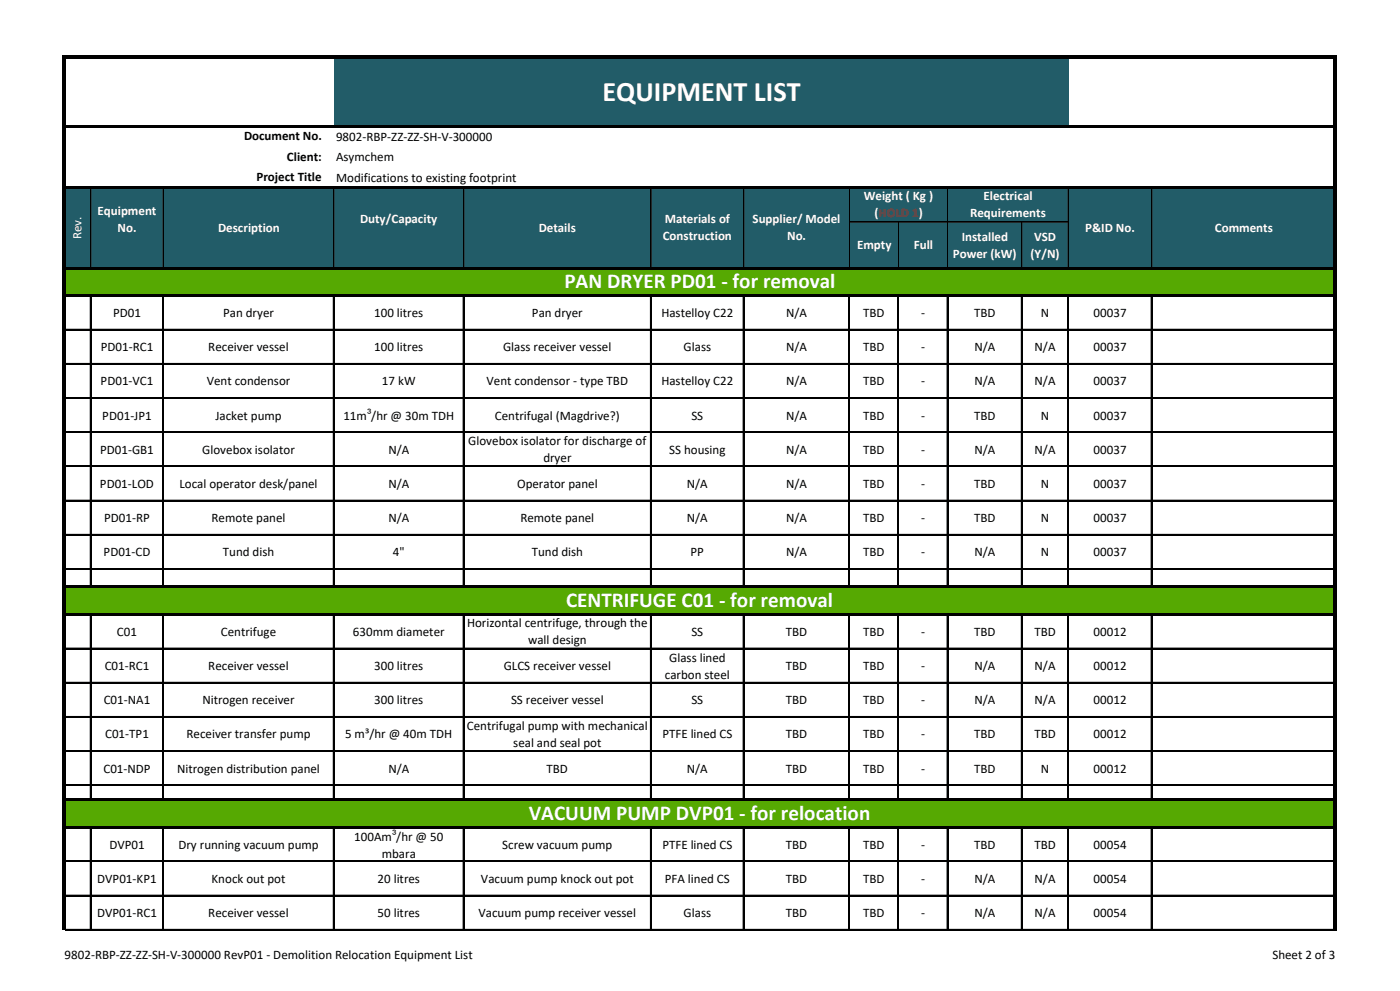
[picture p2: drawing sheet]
<svg xmlns="http://www.w3.org/2000/svg" width="420mm" height="297mm" viewBox="0 0 420 297" stroke-linecap="round" stroke-linejoin="round" font-family="sans-serif">
<defs><g id="words">
<text font-size="8.5" fill="#fff" x="180.7" y="30.2">EQUIPMENT LIST</text>
<g font-size="6.3" fill="#fff">
<text x="169.3" y="86.5">PAN DRYER PD01 - for removal</text>
<text x="169.8" y="182.1">CENTRIFUGE C01 - for removal</text>
<text x="158.6" y="245.9">VACUUM PUMP DVP01 - for relocation</text>
</g>
<g font-size="3.9">
<text x="73.2" y="42.1">Document No.</text>
<text x="100.8" y="42.3">9802-RBP-ZZ-ZZ-SH-V-300000</text>
<text x="86.1" y="48.2">Client:</text>
<text x="100.8" y="48.4">Asymchem</text>
<text x="76.9" y="54.4">Project Title</text>
<text x="100.8" y="54.5">Modifications to existing footprint</text>
<text x="33.9" y="95">PD01</text>
<text x="66.9" y="95">Pan dryer</text>
<text x="112.2" y="95">100 litres</text>
<text x="159.6" y="95">Pan dryer</text>
<text x="198.4" y="95">Hastelloy C22</text>
<text x="235.8" y="95">N/A</text>
<text x="259" y="95">TBD</text>
<text x="276.3" y="95">-</text>
<text x="292.2" y="95">TBD</text>
<text x="312.3" y="95">N</text>
<text x="328" y="95">00037</text>
<text x="30.2" y="105.3">PD01-RC1</text>
<text x="62.5" y="105.3">Receiver vessel</text>
<text x="112.2" y="105.3">100 litres</text>
<text x="150.9" y="105.3">Glass receiver vessel</text>
<text x="205.1" y="105.3">Glass</text>
<text x="235.8" y="105.3">N/A</text>
<text x="259" y="105.3">TBD</text>
<text x="276.3" y="105.3">-</text>
<text x="292.3" y="105.3">N/A</text>
<text x="310.4" y="105.3">N/A</text>
<text x="328" y="105.3">00037</text>
<text x="30.2" y="115.5">PD01-VC1</text>
<text x="62" y="115.5">Vent condensor</text>
<text x="114.6" y="115.5">17 kW</text>
<text x="146" y="115.5">Vent condensor - type TBD</text>
<text x="198.4" y="115.5">Hastelloy C22</text>
<text x="235.8" y="115.5">N/A</text>
<text x="259" y="115.5">TBD</text>
<text x="276.3" y="115.5">-</text>
<text x="292.3" y="115.5">N/A</text>
<text x="310.4" y="115.5">N/A</text>
<text x="328" y="115.5">00037</text>
<text x="30.7" y="125.7">PD01-JP1</text>
<text x="64.6" y="125.7">Jacket pump</text>
<text x="103" y="125.8">11m³/hr @ 30m TDH</text>
<text x="148.4" y="125.7">Centrifugal (Magdrive?)</text>
<text x="207.4" y="125.7">SS</text>
<text x="235.8" y="125.7">N/A</text>
<text x="259" y="125.7">TBD</text>
<text x="276.3" y="125.7">-</text>
<text x="292.2" y="125.7">TBD</text>
<text x="312.3" y="125.7">N</text>
<text x="328" y="125.7">00037</text>
<text x="30" y="136">PD01-GB1</text>
<text x="60.7" y="136">Glovebox isolator</text>
<text x="116.5" y="136">N/A</text>
<text x="140.5" y="133.5">Glovebox isolator for discharge of</text>
<text x="200.8" y="136">SS housing</text>
<text x="235.8" y="136">N/A</text>
<text x="259" y="136">TBD</text>
<text x="276.3" y="136">-</text>
<text x="292.3" y="136">N/A</text>
<text x="310.4" y="136">N/A</text>
<text x="328" y="136">00037</text>
<text x="163" y="138.6">dryer</text>
<text x="30" y="146.2">PD01-LOD</text>
<text x="53.8" y="146.2">Local operator desk/panel</text>
<text x="116.5" y="146.2">N/A</text>
<text x="155.1" y="146.2">Operator panel</text>
<text x="206.1" y="146.2">N/A</text>
<text x="235.8" y="146.2">N/A</text>
<text x="259" y="146.2">TBD</text>
<text x="276.3" y="146.2">-</text>
<text x="292.2" y="146.2">TBD</text>
<text x="312.3" y="146.2">N</text>
<text x="328" y="146.2">00037</text>
<text x="31.2" y="156.5">PD01-RP</text>
<text x="63.5" y="156.5">Remote panel</text>
<text x="116.5" y="156.5">N/A</text>
<text x="156.1" y="156.5">Remote panel</text>
<text x="206.1" y="156.5">N/A</text>
<text x="235.8" y="156.5">N/A</text>
<text x="259" y="156.5">TBD</text>
<text x="276.3" y="156.5">-</text>
<text x="292.2" y="156.5">TBD</text>
<text x="312.3" y="156.5">N</text>
<text x="328" y="156.5">00037</text>
<text x="31.1" y="166.7">PD01-CD</text>
<text x="66.9" y="166.7">Tund dish</text>
<text x="117.9" y="166.7">4&quot;</text>
<text x="159.5" y="166.7">Tund dish</text>
<text x="207.2" y="166.7">PP</text>
<text x="235.8" y="166.7">N/A</text>
<text x="259" y="166.7">TBD</text>
<text x="276.3" y="166.7">-</text>
<text x="292.3" y="166.7">N/A</text>
<text x="312.3" y="166.7">N</text>
<text x="328" y="166.7">00037</text>
<text x="35.1" y="190.6">C01</text>
<text x="66.3" y="190.6">Centrifuge</text>
<text x="105.8" y="190.6">630mm diameter</text>
<text x="140.1" y="188">Horizontal centrifuge, through the</text>
<text x="207.4" y="190.6">SS</text>
<text x="235.7" y="190.6">TBD</text>
<text x="259" y="190.6">TBD</text>
<text x="276.3" y="190.6">-</text>
<text x="292.2" y="190.6">TBD</text>
<text x="310.3" y="190.6">TBD</text>
<text x="328" y="190.6">00012</text>
<text x="158.4" y="193.2">wall design</text>
<text x="31.4" y="200.8">C01-RC1</text>
<text x="62.5" y="200.8">Receiver vessel</text>
<text x="112.2" y="200.8">300 litres</text>
<text x="151.1" y="200.8">GLCS receiver vessel</text>
<text x="199.5" y="203.4">carbon steel</text>
<text x="200.8" y="198.3">Glass lined</text>
<text x="235.7" y="200.8">TBD</text>
<text x="259" y="200.8">TBD</text>
<text x="276.3" y="200.8">-</text>
<text x="292.3" y="200.8">N/A</text>
<text x="310.4" y="200.8">N/A</text>
<text x="328" y="200.8">00012</text>
<text x="31.1" y="211.1">C01-NA1</text>
<text x="60.7" y="211.1">Nitrogen receiver</text>
<text x="112.2" y="211.1">300 litres</text>
<text x="153.3" y="211.1">SS receiver vessel</text>
<text x="207.4" y="211.1">SS</text>
<text x="235.7" y="211.1">TBD</text>
<text x="259" y="211.1">TBD</text>
<text x="276.3" y="211.1">-</text>
<text x="292.3" y="211.1">N/A</text>
<text x="310.4" y="211.1">N/A</text>
<text x="328" y="211.1">00012</text>
<text x="31.5" y="221.3">C01-TP1</text>
<text x="56" y="221.3">Receiver transfer pump</text>
<text x="103.5" y="221.3">5 m³/hr @ 40m TDH</text>
<text x="140.1" y="218.8">Centrifugal pump with mechanical</text>
<text x="198.7" y="221.3">PTFE lined CS</text>
<text x="235.7" y="221.3">TBD</text>
<text x="259" y="221.3">TBD</text>
<text x="276.3" y="221.3">-</text>
<text x="292.2" y="221.3">TBD</text>
<text x="310.3" y="221.3">TBD</text>
<text x="328" y="221.3">00012</text>
<text x="154" y="223.9">seal and seal pot</text>
<text x="31" y="231.6">C01-NDP</text>
<text x="53.1" y="231.6">Nitrogen distribution panel</text>
<text x="116.5" y="231.6">N/A</text>
<text x="164" y="231.6">TBD</text>
<text x="206.1" y="231.6">N/A</text>
<text x="235.7" y="231.6">TBD</text>
<text x="259" y="231.6">TBD</text>
<text x="276.3" y="231.6">-</text>
<text x="292.2" y="231.6">TBD</text>
<text x="312.3" y="231.6">N</text>
<text x="328" y="231.6">00012</text>
<text x="106.3" y="251.9">100Am³/hr @ 50</text>
<text x="32.8" y="254.4">DVP01</text>
<text x="53.5" y="254.4">Dry running vacuum pump</text>
<text x="114.5" y="257.1">mbara</text>
<text x="150.7" y="254.4">Screw vacuum pump</text>
<text x="198.7" y="254.4">PTFE lined CS</text>
<text x="235.7" y="254.4">TBD</text>
<text x="259" y="254.4">TBD</text>
<text x="276.3" y="254.4">-</text>
<text x="292.2" y="254.4">TBD</text>
<text x="310.3" y="254.4">TBD</text>
<text x="328" y="254.4">00054</text>
<text x="29.2" y="264.6">DVP01-KP1</text>
<text x="63.5" y="264.6">Knock out pot</text>
<text x="113.2" y="264.6">20 litres</text>
<text x="144.3" y="264.6">Vacuum pump knock out pot</text>
<text x="199.5" y="264.6">PFA lined CS</text>
<text x="235.7" y="264.6">TBD</text>
<text x="259" y="264.6">TBD</text>
<text x="276.3" y="264.6">-</text>
<text x="292.3" y="264.6">N/A</text>
<text x="310.4" y="264.6">N/A</text>
<text x="328" y="264.6">00054</text>
<text x="29.1" y="274.9">DVP01-RC1</text>
<text x="62.5" y="274.9">Receiver vessel</text>
<text x="113.2" y="274.9">50 litres</text>
<text x="143.6" y="274.9">Vacuum pump receiver vessel</text>
<text x="205.1" y="274.9">Glass</text>
<text x="235.7" y="274.9">TBD</text>
<text x="259" y="274.9">TBD</text>
<text x="276.3" y="274.9">-</text>
<text x="292.3" y="274.9">N/A</text>
<text x="310.4" y="274.9">N/A</text>
<text x="328" y="274.9">00054</text>
<text x="19.4" y="287.4">9802-RBP-ZZ-ZZ-SH-V-300000 RevP01 - Demolition Relocation Equipment List</text>
<text x="381.7" y="287.4">Sheet 2 of 3</text>
</g>
<g font-size="3.9" fill="#fff">
<text x="259.1" y="60">Weight ( Kg )</text>
<text x="295.1" y="60">Electrical</text>
<text x="29.3" y="64.4">Equipment</text>
<text x="262.3" y="65.1">(HOLD 1)</text>
<text x="291" y="65.1">Requirements</text>
<text x="24.5" y="71.7" transform="rotate(-90 24.5 71.7)">Rev.</text>
<text x="35.3" y="69.5">No.</text>
<text x="65.4" y="69.5">Description</text>
<text x="108" y="66.9">Duty/Capacity</text>
<text x="161.6" y="69.5">Details</text>
<text x="199.4" y="66.9">Materials of</text>
<text x="225.8" y="66.9">Supplier/ Model</text>
<text x="325.5" y="69.5">P&amp;ID No.</text>
<text x="364.4" y="69.5">Comments</text>
<text x="198.8" y="72">Construction</text>
<text x="236.1" y="72">No.</text>
<text x="257.1" y="74.8">Empty</text>
<text x="274.1" y="74.8">Full</text>
<text x="285.9" y="77.3">Power (kW)</text>
<text x="288.5" y="72.2">Installed</text>
<text x="309.2" y="77.3">(Y/N)</text>
<text x="310.3" y="72.2">VSD</text>
</g>
</g></defs>
<g fill="#225c68">
<path d="M100.1 17.3h220.4v20.6h-220.4z" fill-rule="evenodd"/>
<path d="M19.3 56.3h381.3v24.1h-381.3z" fill-rule="evenodd"/>
</g>
<g fill="#56a902">
<path d="M19.3 80.4h381.3v8.2h-381.3z" fill-rule="evenodd"/>
<path d="M19.3 175.9h381.3v8.3h-381.3z" fill-rule="evenodd"/>
<path d="M19.3 239.7h381.3v8.3h-381.3z" fill-rule="evenodd"/>
</g>
<g fill="none" stroke="#000" stroke-width=".3">
<path d="M27.2 56.6v23.4M49 56.6v23.4M100.1 56.6v23.4M139.1 56.6v23.4M195.3 56.6v23.4M223.1 56.6v23.4M254.8 56.6v23.4M284.3 56.6v23.4M320.5 56.6v23.4M345.5 56.6v23.4M254.8 66.5h65.7M269.5 66.6v13.4"/>
<path d="M306.5 66.6v13.4M19.7 98.7h380.3M27.1 88.9v86.7M48.8 88.9v86.7M100 88.9v86.7M138.9 88.9v86.7M195.1 88.9v86.7M222.9 88.9v86.7M254.6 88.9v86.7M269.4 88.9v86.7M284.1 88.9v86.7M306.4 88.9v86.7"/>
<path d="M320.3 88.9v86.7M345.3 88.9v86.7M19.7 108.9h380.3M19.7 119.2h380.3M19.7 129.4h380.3M19.7 139.7h380.3M19.7 149.9h380.3M19.7 160.2h380.3M19.7 170.4h380.3M19.7 194.2h380.3M27.1 184.5v54.9M48.8 184.5v54.9"/>
<path d="M100 184.5v54.9M138.9 184.5v54.9M195.1 184.5v54.9M222.9 184.5v54.9M254.6 184.5v54.9M269.4 184.5v54.9M284.1 184.5v54.9M306.4 184.5v54.9M320.3 184.5v54.9M345.3 184.5v54.9M19.7 204.5h380.3M19.7 214.7h380.3"/>
<path d="M19.7 225h380.3M19.7 235.2h380.3M19.7 258h380.3M27.1 248.3v30.5M48.8 248.3v30.5M100 248.3v30.5M138.9 248.3v30.5M195.1 248.3v30.5M222.9 248.3v30.5M254.6 248.3v30.5M269.4 248.3v30.5M284.1 248.3v30.5"/>
<path d="M306.4 248.3v30.5M320.3 248.3v30.5M345.3 248.3v30.5M19.7 268.3h380.3M19.7 278.5h380.3"/>
</g>
<g fill="none" stroke="#000" stroke-width=".34">
<path d="M19.6 98.8h380.4M27.2 88.9v86.7M48.9 88.9v86.7M100.1 88.9v86.7M139.1 88.9v86.7M195.3 88.9v86.7M223.1 88.9v86.7M254.8 88.9v86.7M269.5 88.9v86.7M284.3 88.9v86.7M306.5 88.9v86.7M320.5 88.9v86.7"/>
<path d="M345.5 88.9v86.7M19.6 109.1h380.4M19.6 119.3h380.4M19.6 129.6h380.4M19.6 139.8h380.4M19.6 150.1h380.4M19.6 160.3h380.4M19.6 170.5h380.4M19.6 194.4h380.4M27.2 184.5v54.9M48.9 184.5v54.9M100.1 184.5v54.9"/>
<path d="M139.1 184.5v54.9M195.3 184.5v54.9M223.1 184.5v54.9M254.8 184.5v54.9M269.5 184.5v54.9M284.3 184.5v54.9M306.5 184.5v54.9M320.5 184.5v54.9M345.5 184.5v54.9M19.6 204.6h380.4M19.6 214.9h380.4M19.6 225.1h380.4"/>
<path d="M19.6 235.4h380.4M19.6 258.2h380.4M27.2 248.3v30.5M48.9 248.3v30.5M100.1 248.3v30.5M139.1 248.3v30.5M195.3 248.3v30.5M223.1 248.3v30.5M254.8 248.3v30.5M269.5 248.3v30.5M284.3 248.3v30.5M306.5 248.3v30.5"/>
<path d="M320.5 248.3v30.5M345.5 248.3v30.5M19.6 268.4h380.4M19.6 278.7h380.4"/>
</g>
<g fill="#000">
<path d="M19.6 16.6h381.5v1.1h-381.5z" fill-rule="evenodd"/>
<path d="M19.6 37.5h380.4v.7h-380.4z" fill-rule="evenodd"/>
<path d="M19.6 55.9h380.4v.7h-380.4z" fill-rule="evenodd"/>
<path d="M19.6 80h380.4v.7h-380.4z" fill-rule="evenodd"/>
<path d="M19.6 88.2h380.4v.7h-380.4z" fill-rule="evenodd"/>
<path d="M19.6 175.6h380.4v.7h-380.4z" fill-rule="evenodd"/>
<path d="M19.6 183.8h380.4v.7h-380.4z" fill-rule="evenodd"/>
<path d="M19.6 239.4h380.4v.7h-380.4z" fill-rule="evenodd"/>
<path d="M19.6 247.6h380.4v.7h-380.4z" fill-rule="evenodd"/>
<path d="M18.6 16.6h1v262.2h-1z" fill-rule="evenodd"/>
<path d="M400 17.7h1.1v261.1h-1.1z" fill-rule="evenodd"/>
</g>
<use href="#words"/>
</svg>
